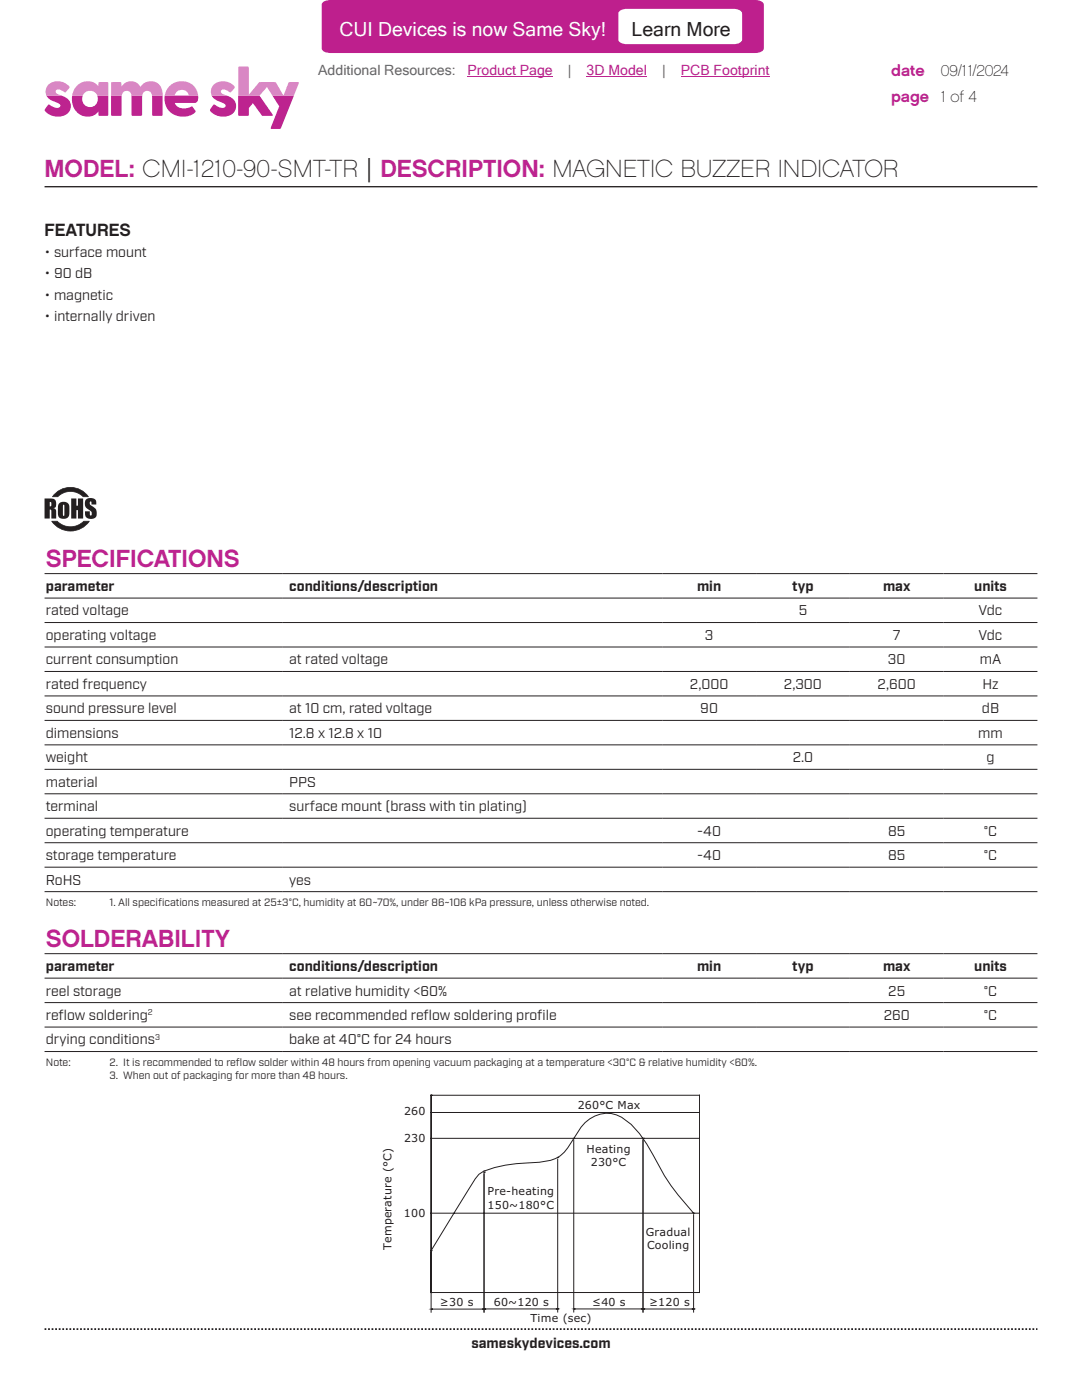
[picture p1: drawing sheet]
<svg xmlns="http://www.w3.org/2000/svg" width="216mm" height="279mm" viewBox="0 0 216 279" stroke-linecap="round" stroke-linejoin="round" font-family="sans-serif">
<defs><g id="words">
<g font-size="4.9" fill="#bd238f">
<text x="8.9" y="35.3">MODEL: CMI-1210-90-SMT-TR | DESCRIPTION: MAGNETIC BUZZER INDICATOR</text>
<text x="9.1" y="113.1">SPECIFICATIONS</text>
<text x="9.1" y="188.9">SOLDERABILITY</text>
</g>
<text font-size="3.9" fill="#fff" x="67.7" y="7.1">CUI Devices is now Same Sky!</text>
<text font-size="3.9" fill="#221e20" x="126" y="7.1">Learn More</text>
<text font-size="3.5" fill="#231f20" x="8.9" y="47.1">FEATURES</text>
<g font-size="3.2" fill="#bd238f">
<text x="177.8" y="15.1">date</text>
<text x="177.8" y="20.4">page</text>
</g>
<g font-size="3.2" fill="#231f20">
<text x="187.7" y="15.1">09/11/2024</text>
<text x="187.7" y="20.4">1 of 4</text>
</g>
<g font-size="2.8" fill="#63676b">
<text x="63.5" y="14.9">Additional Resources:</text>
<text x="113.3" y="14.9">|</text>
<text x="132.1" y="14.9">|</text>
</g>
<g font-size="2.8" fill="#bd238f">
<text x="93.3" y="14.9">Product Page</text>
<text x="117.1" y="14.9">3D Model</text>
<text x="135.8" y="14.9">PCB Footprint</text>
</g>
<g font-size="2.8" fill="#231f20">
<text x="8.9" y="51.3">• surface mount</text>
<text x="8.9" y="55.6">• 90 dB</text>
<text x="8.9" y="59.8">• magnetic</text>
<text x="8.9" y="64">• internally driven</text>
<text x="9.1" y="117.9">parameter</text>
<text x="57.7" y="117.9">conditions/description</text>
<text x="139.1" y="117.9">min</text>
<text x="158.1" y="117.9">typ</text>
<text x="176.2" y="117.9">max</text>
<text x="194.4" y="117.9">units</text>
<text x="9.1" y="122.8">rated voltage</text>
<text x="159.4" y="122.8">5</text>
<text x="195.3" y="122.8">Vdc</text>
<text x="9.1" y="127.7">operating voltage</text>
<text x="140.7" y="127.7">3</text>
<text x="178.2" y="127.7">7</text>
<text x="195.3" y="127.7">Vdc</text>
<text x="9.1" y="132.6">current consumption</text>
<text x="9.1" y="137.5">rated frequency</text>
<text x="57.7" y="132.6">at rated voltage</text>
<text x="137.7" y="137.5">2,000</text>
<text x="156.4" y="137.5">2,300</text>
<text x="175.1" y="137.5">2,600</text>
<text x="177.2" y="132.6">30</text>
<text x="195.5" y="132.6">mA</text>
<text x="196" y="137.5">Hz</text>
<text x="9.1" y="142.4">sound pressure level</text>
<text x="57.7" y="142.4">at 10 cm, rated voltage</text>
<text x="139.7" y="142.4">90</text>
<text x="195.9" y="142.4">dB</text>
<text x="9.1" y="147.2">dimensions</text>
<text x="57.7" y="147.2">12.8 x 12.8 x 10</text>
<text x="195.2" y="147.2">mm</text>
<text x="9.1" y="152.1">weight</text>
<text x="158.2" y="152.1">2.0</text>
<text x="196.8" y="152.1">g</text>
<text x="9.1" y="157">material</text>
<text x="9.1" y="161.9">terminal</text>
<text x="57.7" y="157">PPS</text>
<text x="57.7" y="161.9">surface mount (brass with tin plating)</text>
<text x="9.1" y="166.8">operating temperature</text>
<text x="139.1" y="166.8">-40</text>
<text x="177.2" y="166.8">85</text>
<text x="196.3" y="166.8">°C</text>
<text x="9.1" y="171.7">storage temperature</text>
<text x="139.1" y="171.7">-40</text>
<text x="177.2" y="171.7">85</text>
<text x="196.3" y="171.7">°C</text>
<text x="9.1" y="176.5">RoHS</text>
<text x="57.7" y="176.5">yes</text>
<text x="9.1" y="193.8">parameter</text>
<text x="57.7" y="193.8">conditions/description</text>
<text x="139.1" y="193.8">min</text>
<text x="158.1" y="193.8">typ</text>
<text x="176.2" y="193.8">max</text>
<text x="194.4" y="193.8">units</text>
<text x="9.1" y="198.7">reel storage</text>
<text x="9.1" y="203.6">ref</text>
<text x="11.7" y="203.6">low soldering</text>
<text x="57.7" y="198.7">at relative humidity &lt;60%</text>
<text x="57.7" y="203.6">see recommended ref</text>
<text x="84.5" y="203.6">low soldering prof</text>
<text x="107.2" y="203.6">ile</text>
<text x="176.3" y="203.6">260</text>
<text x="177.2" y="198.7">25</text>
<text x="196.3" y="198.7">°C</text>
<text x="196.3" y="203.6">°C</text>
<text x="9.1" y="208.4">drying conditions</text>
<text x="57.7" y="208.4">bake at 40°C for 24 hours</text>
<text x="94.1" y="269">sameskydevices.com</text>
</g>
<g font-size="2.2" fill="#231f20">
<text x="115.3" y="221.4">260°C Max</text>
<text x="80.6" y="227.8">230</text>
<text x="80.6" y="222.5">260</text>
<text x="117" y="230.1">Heating</text>
<text x="117.9" y="232.7">230°C</text>
<text x="97.3" y="238.6">Pre-heating</text>
<text x="80.6" y="242.8">100</text>
<text x="97.3" y="241.2">150~180°C</text>
<text x="78.1" y="249.5" transform="rotate(-90 78.1 249.5)">Temperature (°C)</text>
<text x="128.9" y="246.6">Gradual</text>
<text x="129.1" y="249.3">Cooling</text>
<text x="87.8" y="260.6">≥30 s</text>
<text x="98.5" y="260.7">60~120 s</text>
<text x="105.9" y="263.9">Time (sec)</text>
<text x="118.2" y="260.7">≤40 s</text>
<text x="129.5" y="260.7">≥120 s</text>
</g>
<g font-size="2.1" fill="#231f20">
<text x="9.1" y="180.9">Notes:</text>
<text x="21.8" y="180.9">1. All specif</text>
<text x="31.5" y="180.9">ications measured at 25±3°C, humidity at 60~70%, under 86~106 kPa pressure, unless otherwise noted.</text>
<text x="9.1" y="212.8">Note:</text>
<text x="21.8" y="215.4">3. When out of packaging for more than 48 hours.</text>
<text x="21.8" y="212.8">2. It is recommended to ref</text>
<text x="47.1" y="212.8">low solder within 48 hours from opening vacuum packaging at a temperature &lt;30°C &amp; relative humidity &lt;60%.</text>
</g>
<g font-size="1.6" fill="#231f20">
<text x="29.5" y="202.6">2</text>
<text x="30.9" y="207.5">3</text>
</g>
</g></defs>
<path d="M8.9 37.3h198.1" fill="none" stroke="#231f20" stroke-width=".26"/>
<path d="M8.9 265.3h198.1" fill="none" stroke="#231f20" stroke-width=".35" stroke-dasharray=".4 .4 .4 .4 .4 .4" stroke-dashoffset=".7" stroke-linecap="butt"/>
<path d="M9.3 19.1a4.1 4.1 0 0 0 2.5 1.6l.2 .4a.67 .67 0 0 1-.9 .4l-1.4-.6-.8 1.1a3.2 3.2 0 0 0 5 .2 2.09 2.09 0 0 0-1.6-3.1zM42.2 19.1a4.1 4.1 0 0 0 2.6 1.6l.2 .4a.67 .67 0 0 1-1 .4l-1.4-.6-.7 1.1a3.2 3.2 0 0 0 4.9 .2 2.09 2.09 0 0 0-1.5-3.1zM47.5 19.1l.1 4h2l.1-1.5 .8-1 1.8 2.5h2.1v-.2l-2.6-3.8zM54.4 19.1l1.3 2.1-1.7 4.4 1.8 .1 .3-.1 2.5-6.5zM14.4 19.1a3.3 3.3 0 0 0 1 3.4 3.3 3.3 0 0 0 3.6 .4l.6-.6v.6l.3 .2h1.5l.2-.2v-3.8h-2.2a1.6 1.6 0 0 1-1.4 2.3 1.6 1.6 0 0 1-1.5-2.3zM30.3 19.1l.1 4h2l.1-4zM22.2 19.1v4h2l.1-4zM26.2 19.1l.1 4h2l.1-4zM32.9 19.1h6.6v.2a1.03 1.03 0 0 1-.7 1.2h-3.9a2.28 2.28 0 0 0 3.3 .8h.2l.6 1a3.6 3.6 0 0 1-4.2 .6 3.6 3.6 0 0 1-1.9-3.8z" fill="#bd238f"/>
<path d="M9.8 16.8a1.98 1.98 0 0 0-.5 2.3h3a1.31 1.31 0 0 1-1.2-.8v-.2a1.23 1.23 0 0 1 1.7 .3h.3l.8-1a2.89 2.89 0 0 0-4.1-.6zM42.8 16.8a1.98 1.98 0 0 0-.6 2.3h3.1a1.31 1.31 0 0 1-1.2-.8v-.2a1.23 1.23 0 0 1 1.7 .3h.3l.8-1a2.89 2.89 0 0 0-4.1-.6zM47.6 13.3l-.1 5.8h4.3l1.5-1.7 1.1 1.7h4.2l1-2.5-.1-.2h-1.8l-1.1 2.7-1.6-2.7h-3.2l-2.1 2.5v-5.4l-.3-.2zM15.2 17.3l-.6 1.1-.2 .7h2.1a1.57 1.57 0 0 1 1.5-1 1.57 1.57 0 0 1 1.4 1h2.2l-.1-2.7h-1.8l-.1 .8a2.82 2.82 0 0 0-4.4 .1zM22.2 16.4v2.7h2.1a.97 .97 0 0 1 1-1 .97 .97 0 0 1 .9 1h2.2a.97 .97 0 0 1 1-1 .97 .97 0 0 1 .9 1h2.2a2.4 2.4 0 0 0-1.5-2.7 2.4 2.4 0 0 0-3 1 2.16 2.16 0 0 0-3.7-.1l-.2-.9zM33.7 17.3a3.4 3.4 0 0 1 3.5-1 3.4 3.4 0 0 1 2.3 2.8h-1.8a1.45 1.45 0 0 0-1.4-1.2 1.45 1.45 0 0 0-1.5 1.2h-1.9l.1-.7z" fill="#d987c4"/>
<g fill="none" stroke="#231f20" stroke-width=".2">
<path d="M8.9 114.5h198.1M8.9 119.4h198.1M8.9 124.2h198.1M8.9 129.1h198.1M8.9 134h198.1M8.9 138.9h198.1M8.9 143.8h198.1M8.9 148.7h198.1M8.9 153.5h198.1M8.9 158.4h198.1M8.9 163.3h198.1M8.9 168.2h198.1"/>
<path d="M8.9 173.1h198.1M8.9 177.9h198.1M8.9 190.3h198.1M8.9 195.2h198.1M8.9 200.1h198.1M8.9 205h198.1M8.9 209.9h198.1"/>
</g>
<g fill="#231f20">
<path d="M14.2 99.5h1v1.4h.4v-1.4h1v4h-1v-1.7h-.4v1.7h-1z"/>
<path d="M17.1 99.7a1.2 1.2 0 0 1 1.4-.3 1.2 1.2 0 0 1 .7 1.3h-.9l-.1-.6a.42 .42 0 0 0-.4 .4 .42 .42 0 0 0 .5 .4 1.48 1.48 0 0 1 .5 2.5 1.23 1.23 0 0 1-1.4 0 1.23 1.23 0 0 1-.4-1.4h.9l.1 .9a.52 .52 0 0 0 .3-.5 .52 .52 0 0 0-.3-.5 1.44 1.44 0 0 1-.9-2.2z"/>
<path d="M10.8 98.7a4.4 4.4 0 0 1 6.8 .4h-1a3.6 3.6 0 0 0-5.1 0h-1z"/>
<path d="M10.3 104h1.1a3.7 3.7 0 0 0 5.3 0h1.1a4.6 4.6 0 0 1-7.5 0z"/>
<path d="M9.9 100.2v.9a.47 .47 0 0 0 .4-.5 .47 .47 0 0 0-.4-.4zM8.9 99.5h.7a1.17 1.17 0 0 1 1.6 .8l-.1 .9-.5 .2a.76 .76 0 0 1 .6 1v1.1h-1v-1.6l-.3-.2v1.8h-1z"/>
<path d="M12.6 100.7v1.9l.1 .4 .1-.2v-1.7v-.3zM11.9 100.4a1.18 1.18 0 0 1 1.3-.2 1.18 1.18 0 0 1 .6 1.2v.8a1.17 1.17 0 0 1-.8 1.3 1.17 1.17 0 0 1-1.4-.8v-1.6z"/>
<path d="M11 98.6l-.4 .5h.9a3.6 3.6 0 0 1 5.1 0h.9a4.3 4.3 0 0 0-6.5-.5zM10.8 98.6a4.3 4.3 0 0 1 6.9 .6h-1.1a3.6 3.6 0 0 0-5.1 0h-1.1z"/>
<path d="M10.5 104.1a4.5 4.5 0 0 0 7.2 0h-1a3.8 3.8 0 0 1-5.3 0zM10.3 104l1.1-.1a3.7 3.7 0 0 0 5.3 0l1.2 .1a4.5 4.5 0 0 1-7.6 0z"/>
</g>
<path d="M86 218.6h.1M86 218.6v43.3M86 218.6h53.6v39.4h-53.6M86 222h53.6M86 227.2h53.6M96.6 234v27.9M86 258h.1M86 242.1h53.6M138.4 242.1a45.1 45.1 0 0 1-8.1-11.6 18.8 18.8 0 0 0-6.2-7.5 6.2 6.2 0 0 0-8.1 1.9l-2.7 4.2a6.4 6.4 0 0 1-5.7 2.9 33.8 33.8 0 0 0-11.1 1.7l-.9 .7-.8 .9-8.8 14.3M86.3 261.3h10" fill="none" stroke="#231f20" stroke-width=".2"/>
<path d="M86 261.3l.3-.1z" fill="#231f20"/>
<path d="M86 261.3l.3-.1v.1z" fill="none" stroke="#231f20" stroke-width=".2"/>
<path d="M96.3 261.2l.3 .1z" fill="#231f20"/>
<path d="M96.6 233.7h.1M96.6 234.3v27.5M111.3 231.3v30.5M86 249.6h.1M96.3 261.2l.3 .1h-.3zM96.6 261.3h.1M96.8 261.2h14.2" fill="none" stroke="#231f20" stroke-width=".2"/>
<path d="M96.6 261.2h.2z" fill="#231f20"/>
<path d="M96.6 261.2h.2z" fill="none" stroke="#231f20" stroke-width=".2"/>
<path d="M111 261.2h.3l-.3 .1z" fill="#231f20"/>
<path d="M96.6 234h.1M111.3 231h.1M114.5 227.5v34.3M128.3 227.5v34.3M111 261.2h.3l-.3 .1zM111.3 261.2h.1M114.7 261.2h13.3" fill="none" stroke="#231f20" stroke-width=".2"/>
<path d="M114.5 261.2h.2z" fill="#231f20"/>
<path d="M114.5 261.2h.2z" fill="none" stroke="#231f20" stroke-width=".2"/>
<path d="M128 261.2h.3z" fill="#231f20"/>
<path d="M114.5 227.2h.1M128.3 227.2h.1M128.3 227.5v34.4M138.4 242.4v19.5M128 261.2h.3l-.3 .1zM128.3 261.2h.1M128.6 261.2h9.5" fill="none" stroke="#231f20" stroke-width=".2"/>
<path d="M128.3 261.2l.3 .1z" fill="#231f20"/>
<path d="M128.3 261.2l.3 .1z" fill="none" stroke="#231f20" stroke-width=".2"/>
<path d="M138.1 261.2h.3z" fill="#231f20"/>
<path d="M128.3 227.2h.1M138.4 242.1h.1M138.1 261.2h.3zM138.4 261.2h.1" fill="none" stroke="#231f20" stroke-width=".2"/>
<path d="M64.3 .6a2.09 2.09 0 0 1 1.7-.6h84.6a1.71 1.71 0 0 1 1.8 .9v8.8a1.46 1.46 0 0 1-1.8 .9h-84.6a1.71 1.71 0 0 1-1.8-.9z" fill-rule="evenodd" fill="#be1f8d"/>
<path d="M123.5 2.4a2.09 2.09 0 0 1 1.6-.6h21.2a1.71 1.71 0 0 1 1.8 .8v5.3a1.46 1.46 0 0 1-1.8 .9h-21.2a1.71 1.71 0 0 1-1.7-.9z" fill-rule="evenodd" fill="#fff"/>
<path d="M93.3 15.3h17M117.1 15.3h12M135.8 15.3h17.8" fill="none" stroke="#bd238f" stroke-width=".2"/>
<use href="#words"/>
</svg>
